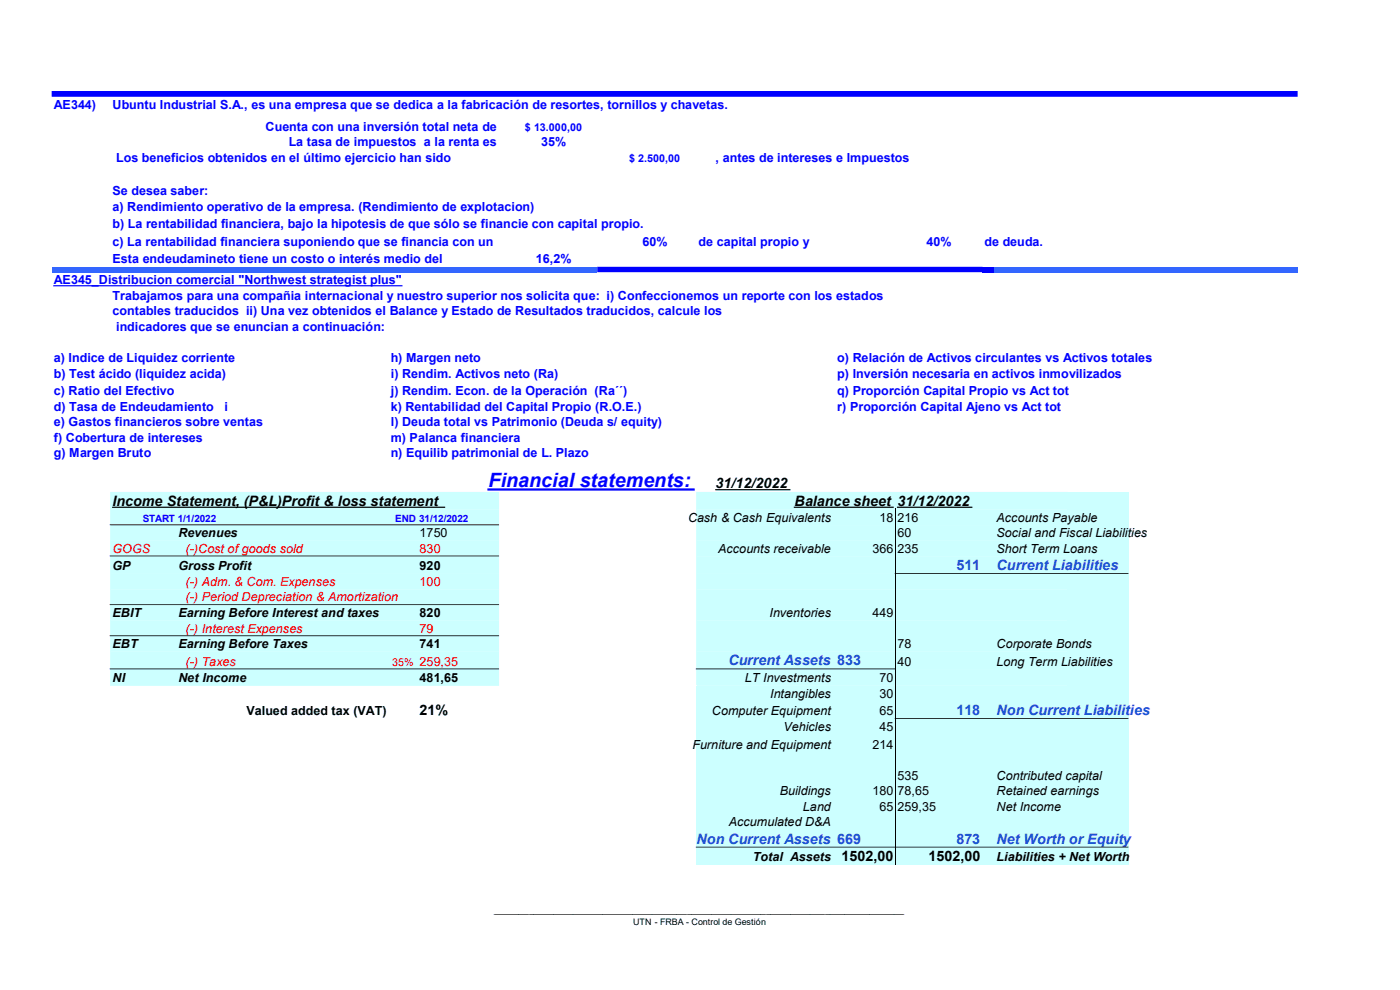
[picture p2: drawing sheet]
<svg xmlns="http://www.w3.org/2000/svg" width="297mm" height="210mm" viewBox="0 0 297 210" stroke-linecap="round" stroke-linejoin="round" font-family="sans-serif">
<defs><g id="words">
<text font-size="4.2" fill="#00f" x="103.6" y="103.3">Financial statements:</text>
<g font-size="3">
<text x="23.9" y="107.3">Income Statement, (P&amp;L)Profit &amp; loss statement</text>
<text x="151.8" y="103.5">31/12/2022</text>
<text x="168.6" y="107.3">Balance sheet 31/12/2022</text>
<text x="89" y="151.7">21%</text>
<text x="178.5" y="182.7">1502,00</text>
<text x="197" y="182.7">1502,00</text>
</g>
<g font-size="3" fill="#1552d1">
<text x="202.9" y="120.9">511</text>
<text x="211.4" y="120.9">Current Liabilities</text>
<text x="154.5" y="141.1">Current Assets 833</text>
<text x="202.9" y="151.7">118</text>
<text x="211.4" y="151.7">Non Current Liabilities</text>
<text x="147.8" y="178.9">Non Current Assets 669</text>
<text x="202.9" y="178.9">873</text>
<text x="211.4" y="178.9">Net Worth or Equity</text>
</g>
<g font-size="2.7" fill="#00f">
<text x="11.4" y="23.1">AE344)</text>
<text x="23.9" y="23.1">Ubuntu Industrial S.A., es una empresa que se dedica a la fabricación de resortes, tornillos y chavetas.</text>
<text x="56.4" y="27.8">Cuenta con una inversión total neta de</text>
<text x="24.6" y="34.4">Los beneficios obtenidos en el último ejercicio han sido</text>
<text x="61.3" y="31.1">La tasa de impuestos a la renta es</text>
<text x="114.8" y="31.1">35%</text>
<text x="151.8" y="34.4">, antes de intereses e Impuestos</text>
<text x="23.9" y="41.4">Se desea saber:</text>
<text x="23.9" y="44.7">a) Rendimiento operativo de la empresa. (Rendimiento de explotacion)</text>
<text x="23.9" y="48.4">b) La rentabilidad financiera, bajo la hipotesis de que sólo se financie con capital propio.</text>
<text x="23.9" y="52.2">c) La rentabilidad financiera suponiendo que se financia con un</text>
<text x="136.3" y="52.2">60%</text>
<text x="148.2" y="52.2">de capital propio y</text>
<text x="196.6" y="52.2">40%</text>
<text x="208.9" y="52.2">de deuda.</text>
<text x="23.9" y="55.9">Esta endeudamineto tiene un costo o interés medio del</text>
<text x="113.7" y="55.9">16,2%</text>
<text x="11.4" y="60.3">AE345_Distribucion comercial &quot;Northwest strategist plus&quot;</text>
<text x="23.9" y="63.6">Trabajamos para una compañia internacional y nuestro superior nos solicita que: i) Confeccionemos un reporte con los estados</text>
<text x="23.9" y="66.9">contables traducidos ii) Una vez obtenidos el Balance y Estado de Resultados traducidos, calcule los</text>
<text x="24.6" y="70.2">indicadores que se enuncian a continuación:</text>
<text x="11.4" y="76.8">a) Indice de Liquidez corriente</text>
<text x="82.9" y="76.8">h) Margen neto</text>
<text x="177.6" y="76.8">o) Relación de Activos circulantes vs Activos totales</text>
<text x="11.4" y="80.1">b) Test ácido (liquidez acida)</text>
<text x="11.4" y="83.8">c) Ratio del Efectivo</text>
<text x="82.9" y="83.8">j) Rendim. Econ. de la Operación (Ra´´)</text>
<text x="82.9" y="80.1">i) Rendim. Activos neto (Ra)</text>
<text x="177.6" y="80.1">p) Inversión necesaria en activos inmovilizados</text>
<text x="177.6" y="83.8">q) Proporción Capital Propio vs Act tot</text>
<text x="11.4" y="87.1">d) Tasa de Endeudamiento</text>
<text x="47.6" y="87.1">i</text>
<text x="82.9" y="87.1">k) Rentabilidad del Capital Propio (R.O.E.)</text>
<text x="177.6" y="87.1">r) Proporción Capital Ajeno vs Act tot</text>
<text x="11.4" y="90.4">e) Gastos financieros sobre ventas</text>
<text x="11.4" y="93.7">f) Cobertura de intereses</text>
<text x="82.9" y="90.4">l) Deuda total vs Patrimonio (Deuda s/ equity)</text>
<text x="82.9" y="93.7">m) Palanca financiera</text>
<text x="11.4" y="97">g) Margen Bruto</text>
<text x="82.9" y="97">n) Equilib patrimonial de L. Plazo</text>
</g>
<g font-size="2.7">
<text x="37.8" y="114">Revenues</text>
<text x="89" y="114">1750</text>
<text x="146" y="110.7">Cash &amp; Cash Equivalents</text>
<text x="186.6" y="110.7">18 216</text>
<text x="190.4" y="114">60</text>
<text x="211.4" y="110.7">Accounts Payable</text>
<text x="211.4" y="114">Social and Fiscal Liabilities</text>
<text x="152.4" y="117.3">Accounts receivable</text>
<text x="185.1" y="117.3">366 235</text>
<text x="211.4" y="117.3">Short Term Loans</text>
<text x="23.9" y="121">GP</text>
<text x="37.9" y="121">Gross Profit</text>
<text x="89" y="121">920</text>
<text x="23.9" y="130.9">EBIT</text>
<text x="37.9" y="130.9">Earning Before Interest and taxes</text>
<text x="89" y="130.9">820</text>
<text x="163.2" y="130.9">Inventories</text>
<text x="185.1" y="130.9">449</text>
<text x="23.9" y="137.5">EBT</text>
<text x="37.9" y="137.5">Earning Before Taxes</text>
<text x="89" y="137.5">741</text>
<text x="190.4" y="137.5">78</text>
<text x="211.4" y="137.5">Corporate Bonds</text>
<text x="190.4" y="141.2">40</text>
<text x="211.4" y="141.2">Long Term Liabilities</text>
<text x="23.9" y="144.7">NI</text>
<text x="37.9" y="144.7">Net Income</text>
<text x="89" y="144.7">481,65</text>
<text x="158" y="144.7">LT Investments</text>
<text x="163.4" y="148">Intangibles</text>
<text x="186.6" y="144.7">70</text>
<text x="186.6" y="148">30</text>
<text x="52.3" y="151.8">Valued added tax (VAT)</text>
<text x="151" y="151.8">Computer Equipment</text>
<text x="166.2" y="155.1">Vehicles</text>
<text x="186.6" y="151.8">65</text>
<text x="186.6" y="155.1">45</text>
<text x="146.9" y="158.8">Furniture and Equipment</text>
<text x="185.1" y="158.8">214</text>
<text x="190.4" y="165.4">535</text>
<text x="211.4" y="165.4">Contributed capital</text>
<text x="165.4" y="168.7">Buildings</text>
<text x="170.4" y="172">Land</text>
<text x="185.1" y="168.7">180 78,65</text>
<text x="186.6" y="172">65 259,35</text>
<text x="211.4" y="168.7">Retained earnings</text>
<text x="211.4" y="172">Net Income</text>
<text x="154.6" y="175.3">Accumulated D&amp;A</text>
<text x="159.7" y="182.8">Total Assets</text>
<text x="211.4" y="182.8">Liabilities + Net Worth</text>
</g>
<g font-size="2.7" fill="#f00">
<text x="23.9" y="117.3">GOGS</text>
<text x="39.4" y="117.3">(-)Cost of goods sold</text>
<text x="89" y="117.3">830</text>
<text x="39.4" y="124.3">(-) Adm. &amp; Com. Expenses</text>
<text x="89" y="124.3">100</text>
<text x="39.4" y="127.6">(-) Period Depreciation &amp; Amortization</text>
<text x="39.4" y="134.2">(-) Interest Expenses</text>
<text x="89" y="134.2">79</text>
<text x="39.4" y="141.2">(-) Taxes</text>
<text x="89" y="141.2">259,35</text>
</g>
<g font-size="2.3" fill="#00f">
<text x="111.4" y="27.9">$ 13.000,00</text>
<text x="133.5" y="34.5">$ 2.500,00</text>
</g>
<text font-size="2.3" fill="#f00" x="83.2" y="141.3">35%</text>
<g font-size="2.1" fill="#00f">
<text x="30.3" y="110.7">START 1/1/2022</text>
<text x="83.9" y="110.7">END 31/12/2022</text>
</g>
<g font-size="1.9">
<text x="104.9" y="193.8">___________________________________________________________________________________</text>
<text x="134.3" y="196.2">UTN - FRBA - Control de Gestión</text>
</g>
</g></defs>
<path d="M11 19.3h264.3v1.2h-264.3zM126.7 56.6h81.7v1.1h-81.7z" fill-rule="evenodd" fill="#00f"/>
<path d="M208.4 56.6h2.6v1.1h-2.6z" fill="#00f"/>
<g fill="#36f">
<path d="M11 56.6h97.1v1.1h-97.1z" fill-rule="evenodd"/>
<path d="M210.9 56.6h64.4v1.1h-64.4z" fill-rule="evenodd"/>
</g>
<path d="M108.1 56.6h18.6v1.1h-18.6z" fill="#36f"/>
<path d="M151.3 99.2h25.9v5.2h-25.9z" fill="#fff"/>
<g fill="#cff">
<path d="M23.4 104.4h82.5v3.7h-82.5zM147.7 104.4h78.8v3.7h-78.8z" fill-rule="evenodd"/>
<path d="M23.4 108.1h82.5v3.3h-82.5zM147.7 108.1h78.8v3.3h-78.8z" fill-rule="evenodd"/>
<path d="M23.4 111.4h82.5v3.3h-82.5zM147.7 111.4h78.8v3.3h-78.8z" fill-rule="evenodd"/>
<path d="M23.4 114.7h82.5v3.3h-82.5zM147.7 114.7h78.8v3.3h-78.8z" fill-rule="evenodd"/>
<path d="M23.4 118h82.5v3.8h-82.5zM147.7 118h78.8v3.8h-78.8z" fill-rule="evenodd"/>
<path d="M23.4 121.7h82.5v3.4h-82.5zM147.7 121.7h78.8v3.4h-78.8z" fill-rule="evenodd"/>
<path d="M23.4 125h82.5v3.4h-82.5zM147.7 125h78.8v3.4h-78.8z" fill-rule="evenodd"/>
<path d="M23.4 128.3h82.5v3.4h-82.5zM147.7 128.3h78.8v3.4h-78.8z" fill-rule="evenodd"/>
<path d="M23.4 131.6h82.5v3.4h-82.5zM147.7 131.6h78.8v3.4h-78.8z" fill-rule="evenodd"/>
<path d="M23.4 134.9h82.5v3.4h-82.5zM147.7 134.9h78.8v3.4h-78.8z" fill-rule="evenodd"/>
<path d="M23.4 138.2h82.5v3.8h-82.5zM147.7 138.2h78.8v3.8h-78.8z" fill-rule="evenodd"/>
<path d="M23.4 141.9h82.5v3.6h-82.5zM147.7 141.9h78.8v3.6h-78.8z" fill-rule="evenodd"/>
<path d="M147.7 145.5h78.8v3.3h-78.8z" fill-rule="evenodd"/>
<path d="M147.7 148.8h78.8v3.7h-78.8z" fill-rule="evenodd"/>
<path d="M147.7 152.5h78.8v3.3h-78.8z" fill-rule="evenodd"/>
<path d="M147.7 155.8h78.8v3.8h-78.8z" fill-rule="evenodd"/>
<path d="M147.7 159.5h78.8v3.4h-78.8z" fill-rule="evenodd"/>
<path d="M147.7 162.8h78.8v3.4h-78.8z" fill-rule="evenodd"/>
<path d="M147.7 166.1h78.8v3.4h-78.8z" fill-rule="evenodd"/>
<path d="M147.7 169.4h78.8v3.4h-78.8z" fill-rule="evenodd"/>
<path d="M147.7 172.7h78.8v3.4h-78.8z" fill-rule="evenodd"/>
<path d="M147.7 176h78.8v3.8h-78.8z" fill-rule="evenodd"/>
<path d="M147.7 179.7h78.8v3.8h-78.8z" fill-rule="evenodd"/>
</g>
<g fill="#cff">
<path d="M226.4 104.4h13v3.7h-13z"/>
<path d="M226.4 108.1h13v3.3h-13z"/>
<path d="M226.4 111.4h13v3.3h-13z"/>
<path d="M226.4 114.7h13v3.3h-13z"/>
<path d="M226.4 118h13v3.8h-13z"/>
<path d="M226.4 121.7h13v3.4h-13z"/>
<path d="M226.4 125h13v3.4h-13z"/>
<path d="M226.4 128.3h13v3.4h-13z"/>
<path d="M226.4 131.6h13v3.4h-13z"/>
<path d="M226.4 134.9h13v3.4h-13z"/>
<path d="M226.4 138.2h13v3.8h-13z"/>
<path d="M226.4 141.9h13v3.6h-13z"/>
<path d="M226.4 145.5h13v3.3h-13z"/>
<path d="M226.4 148.8h13v3.7h-13z"/>
<path d="M226.4 152.5h13v3.3h-13z"/>
<path d="M226.4 155.8h13v3.8h-13z"/>
<path d="M226.4 159.5h13v3.4h-13z"/>
<path d="M226.4 162.8h13v3.4h-13z"/>
<path d="M226.4 166.1h13v3.4h-13z"/>
<path d="M226.4 169.4h13v3.4h-13z"/>
<path d="M226.4 172.7h13v3.4h-13z"/>
<path d="M226.4 176h13v3.8h-13z"/>
<path d="M226.4 179.7h13v3.8h-13z"/>
</g>
<path d="M11.4 60.6h73.9" fill="none" stroke="#00f" stroke-width=".25"/>
<path d="M103.6 103.8h43.6" fill="none" stroke="#00f" stroke-width=".47"/>
<path d="M23.9 107.6h70.4M151.8 103.9h15.8M168.5 107.6h21M190.4 107.6h15.8" fill="none" stroke="#000" stroke-width=".25"/>
<path d="M23.3 111.3h82.6v.1h-82.6zM23.3 117.9h82.6v.1h-82.6zM189.8 121.6h49.6v.2h-49.6zM23.3 128.2h82.6v.2h-82.6zM23.3 134.8h82.6v.2h-82.6zM23.3 141.8h82.6v.2h-82.6zM147.6 141.8h42.4v.2h-42.4zM189.8 152.4h49.6v.1h-49.6zM147.6 179.6h91.8v.2h-91.8z" fill-rule="evenodd" fill="#000"/>
<path d="M189.9 107.9v75.6" fill="none" stroke="#000" stroke-width=".21"/>
<use href="#words"/>
</svg>
